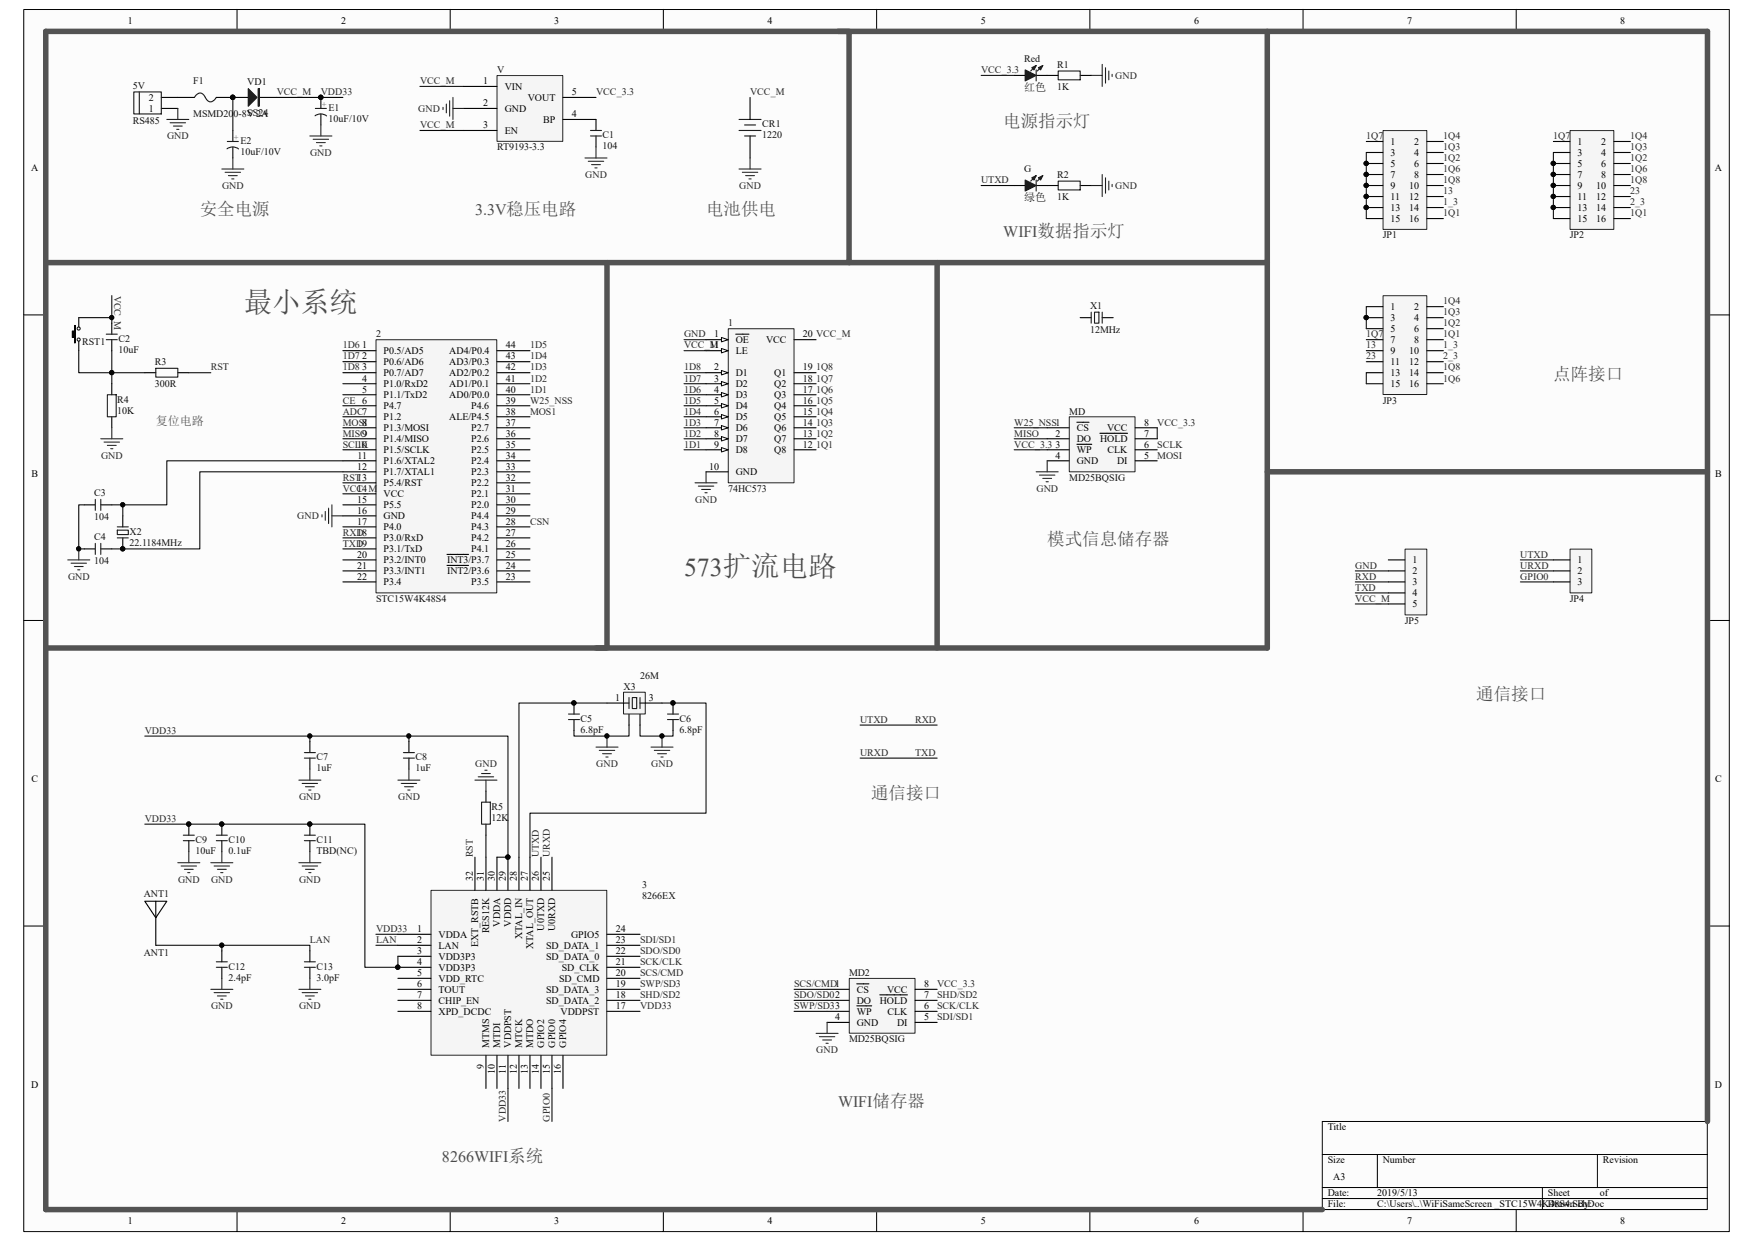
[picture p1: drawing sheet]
<svg xmlns="http://www.w3.org/2000/svg" width="297mm" height="210mm" viewBox="0 0 297 210" stroke-linecap="round" stroke-linejoin="round" font-family="sans-serif">
<defs><g id="words">
<text font-size="4.8" fill="#4c4c4c" x="41.3" y="52.8">最小系统</text>
<text font-size="4.4" fill="#4c4c4c" x="115.8" y="97.5">573扩流电路</text>
<g font-size="3" fill="#4c4c4c">
<text x="169.9" y="21.5">电源指示灯</text>
<text x="33.8" y="36.4">安全电源</text>
<text x="119.5" y="36.4">电池供电</text>
<text x="263" y="64.3">点阵接口</text>
<text x="177.3" y="92.3">模式信息储存器</text>
<text x="250" y="118.4">通信接口</text>
<text x="147.5" y="135.2">通信接口</text>
</g>
<g font-size="2.7" fill="#4c4c4c">
<text x="80.4" y="36.4">3.3V稳压电路</text>
<text x="169.9" y="40.1">WIFI数据指示灯</text>
<text x="141.9" y="187.3">WIFI储存器</text>
<text x="74.8" y="196.6">8266WIFI系统</text>
</g>
<text font-size="2" fill="#4c4c4c" x="26.4" y="72">复位电路</text>
<g font-size="1.9" fill="#0e0e0e">
<text x="173.4" y="15.4">红色</text>
<text x="173.4" y="34">绿色</text>
</g>
<g font-size="1.7">
<text x="21.6" y="4">1</text>
<text x="57.7" y="4">2</text>
<text x="93.9" y="4">3</text>
<text x="130" y="4">4</text>
<text x="166.1" y="4">5</text>
<text x="202.2" y="4">6</text>
<text x="238.2" y="4">7</text>
<text x="274.4" y="4">8</text>
<text x="25.2" y="17.1">2</text>
<text x="81.8" y="14.3">1</text>
<text x="81.8" y="18">2</text>
<text x="85.5" y="15.2">VIN</text>
<text x="89.4" y="17.1">VOUT</text>
<text x="96.8" y="16.1">5</text>
<text x="25.2" y="18.9">1</text>
<text x="81.8" y="21.7">3</text>
<text x="85.5" y="18.9">GND</text>
<text x="85.5" y="22.6">EN</text>
<text x="91.9" y="20.8">BP</text>
<text x="96.8" y="19.9">4</text>
<text x="5.3" y="29">A</text>
<text x="235.5" y="24.5">1</text>
<text x="235.5" y="26.4">3</text>
<text x="235.5" y="28.2">5</text>
<text x="239.4" y="24.5">2</text>
<text x="239.4" y="26.4">4</text>
<text x="239.4" y="28.2">6</text>
<text x="267.1" y="24.5">1</text>
<text x="267.1" y="26.4">3</text>
<text x="267.1" y="28.2">5</text>
<text x="271.1" y="24.5">2</text>
<text x="271.1" y="26.4">4</text>
<text x="271.1" y="28.2">6</text>
<text x="290.4" y="29">A</text>
<text x="235.5" y="30.1">7</text>
<text x="235.5" y="32">9</text>
<text x="235.5" y="33.8">11</text>
<text x="235.5" y="35.7">13</text>
<text x="238.6" y="32">10</text>
<text x="238.6" y="33.8">12</text>
<text x="238.6" y="35.7">14</text>
<text x="239.4" y="30.1">8</text>
<text x="267.1" y="30.1">7</text>
<text x="267.1" y="32">9</text>
<text x="267.1" y="33.8">11</text>
<text x="267.1" y="35.7">13</text>
<text x="270.3" y="32">10</text>
<text x="270.3" y="33.8">12</text>
<text x="270.3" y="35.7">14</text>
<text x="271.1" y="30.1">8</text>
<text x="235.5" y="37.5">15</text>
<text x="238.6" y="37.5">16</text>
<text x="267.1" y="37.5">15</text>
<text x="270.3" y="37.5">16</text>
<text x="235.5" y="52.5">1</text>
<text x="239.4" y="52.5">2</text>
<text x="61.3" y="59">1</text>
<text x="64.9" y="59.9">P0.5/AD5</text>
<text x="76.1" y="59.9">AD4/P0.4</text>
<text x="85.6" y="59">44</text>
<text x="120.2" y="59">11</text>
<text x="120.9" y="57.1">1</text>
<text x="124.6" y="58">OE</text>
<text x="124.6" y="59.9">LE</text>
<text x="129.7" y="58">VCC</text>
<text x="135.9" y="57.1">20 VCC_M</text>
<text x="235.5" y="54.3">3</text>
<text x="235.5" y="56.2">5</text>
<text x="235.5" y="58">7</text>
<text x="235.5" y="59.9">9</text>
<text x="238.6" y="59.9">10</text>
<text x="239.4" y="54.3">4</text>
<text x="239.4" y="56.2">6</text>
<text x="239.4" y="58">8</text>
<text x="61.3" y="60.8">2</text>
<text x="61.3" y="62.7">3</text>
<text x="61.3" y="64.6">4</text>
<text x="64.9" y="61.8">P0.6/AD6</text>
<text x="64.9" y="63.6">P0.7/AD7</text>
<text x="64.9" y="65.5">P1.0/RxD2</text>
<text x="76.1" y="65.5">AD1/P0.1</text>
<text x="76.1" y="63.6">AD2/P0.2</text>
<text x="76.1" y="61.8">AD3/P0.3</text>
<text x="85.6" y="64.6">41</text>
<text x="85.6" y="62.7">42</text>
<text x="85.6" y="60.8">43</text>
<text x="120.9" y="62.7">2</text>
<text x="120.9" y="64.6">3</text>
<text x="124.6" y="63.6">D1</text>
<text x="124.6" y="65.5">D2</text>
<text x="131.1" y="65.5">Q2</text>
<text x="131.1" y="63.6">Q1</text>
<text x="135.9" y="64.6">18</text>
<text x="135.9" y="62.7">19</text>
<text x="235.5" y="61.8">11</text>
<text x="235.5" y="63.6">13</text>
<text x="235.5" y="65.5">15</text>
<text x="238.6" y="61.8">12</text>
<text x="238.6" y="63.6">14</text>
<text x="238.6" y="65.5">16</text>
<text x="61.3" y="66.4">5</text>
<text x="64.9" y="67.4">P1.1/TxD2</text>
<text x="64.9" y="71.1">P1.2</text>
<text x="64.9" y="69.2">P4.7</text>
<text x="76.1" y="67.4">AD0/P0.0</text>
<text x="76.1" y="71.1">ALE/P4.5</text>
<text x="79.8" y="69.2">P4.6</text>
<text x="85.6" y="66.4">40</text>
<text x="85.6" y="70.1">38</text>
<text x="85.6" y="68.3">39</text>
<text x="120.9" y="66.4">4</text>
<text x="120.9" y="68.3">5</text>
<text x="120.9" y="70.1">6</text>
<text x="124.6" y="67.4">D3</text>
<text x="124.6" y="69.2">D4</text>
<text x="124.6" y="71.1">D5</text>
<text x="131.1" y="71.1">Q5</text>
<text x="131.1" y="69.2">Q4</text>
<text x="131.1" y="67.4">Q3</text>
<text x="135.9" y="70.1">15</text>
<text x="135.9" y="68.3">16</text>
<text x="135.9" y="66.4">17</text>
<text x="60.5" y="75.7">10</text>
<text x="60.5" y="77.6">11</text>
<text x="61.3" y="72">8</text>
<text x="61.3" y="73.9">9</text>
<text x="64.9" y="72.9">P1.3/MOSI</text>
<text x="64.9" y="74.8">P1.4/MISO</text>
<text x="64.9" y="76.7">P1.5/SCLK</text>
<text x="79.8" y="72.9">P2.7</text>
<text x="79.8" y="74.8">P2.6</text>
<text x="79.8" y="76.7">P2.5</text>
<text x="85.6" y="72">37</text>
<text x="85.6" y="73.9">36</text>
<text x="85.6" y="75.7">35</text>
<text x="85.6" y="77.6">34</text>
<text x="120.9" y="72">7</text>
<text x="120.9" y="73.9">8</text>
<text x="120.9" y="75.7">9</text>
<text x="124.6" y="72.9">D6</text>
<text x="124.6" y="74.8">D7</text>
<text x="124.6" y="76.7">D8</text>
<text x="131.1" y="76.7">Q8</text>
<text x="131.1" y="74.8">Q7</text>
<text x="131.1" y="72.9">Q6</text>
<text x="135.9" y="75.7">12</text>
<text x="135.9" y="73.9">13</text>
<text x="135.9" y="72">14</text>
<text x="178.7" y="73.9">2</text>
<text x="178.7" y="75.7">3</text>
<text x="178.7" y="77.6">4</text>
<text x="182.3" y="72.9">CS</text>
<text x="182.3" y="74.8">DO</text>
<text x="182.3" y="76.7">WP</text>
<text x="186.3" y="74.8">HOLD</text>
<text x="187.4" y="72.9">VCC</text>
<text x="187.5" y="76.7">CLK</text>
<text x="193.7" y="77.6">5</text>
<text x="193.7" y="75.7">6</text>
<text x="193.7" y="73.9">7</text>
<text x="193.7" y="72">8</text>
<text x="5.3" y="80.6">B</text>
<text x="60.5" y="79.5">12</text>
<text x="60.5" y="83.2">14</text>
<text x="64.9" y="78.5">P1.6/XTAL2</text>
<text x="64.9" y="80.4">P1.7/XTAL1</text>
<text x="64.9" y="82.3">P5.4/RST</text>
<text x="79.8" y="78.5">P2.4</text>
<text x="79.8" y="80.4">P2.3</text>
<text x="79.8" y="82.3">P2.2</text>
<text x="85.6" y="79.5">33</text>
<text x="85.6" y="81.3">32</text>
<text x="85.6" y="83.2">31</text>
<text x="120.1" y="79.5">10</text>
<text x="124.6" y="80.4">GND</text>
<text x="182.3" y="78.5">GND</text>
<text x="189.1" y="78.5">DI</text>
<text x="290.4" y="80.6">B</text>
<text x="60.5" y="85">15</text>
<text x="60.5" y="86.9">16</text>
<text x="60.5" y="88.8">17</text>
<text x="64.9" y="84.1">VCC</text>
<text x="64.9" y="86">P5.5</text>
<text x="64.9" y="87.8">GND</text>
<text x="64.9" y="89.7">P4.0</text>
<text x="79.8" y="84.1">P2.1</text>
<text x="79.8" y="86">P2.0</text>
<text x="79.8" y="87.8">P4.4</text>
<text x="79.8" y="89.7">P4.3</text>
<text x="85.6" y="85">30</text>
<text x="85.6" y="86.9">29</text>
<text x="85.6" y="88.8">28</text>
<text x="60.5" y="90.6">18</text>
<text x="60.5" y="92.5">19</text>
<text x="60.5" y="94.4">20</text>
<text x="64.9" y="91.6">P3.0/RxD</text>
<text x="64.9" y="93.5">P3.1/TxD</text>
<text x="64.9" y="95.3">P3.2/INT0</text>
<text x="75.7" y="95.3">INT3/P3.7</text>
<text x="79.8" y="91.6">P4.2</text>
<text x="79.8" y="93.5">P4.1</text>
<text x="85.6" y="90.6">27</text>
<text x="85.6" y="92.5">26</text>
<text x="85.6" y="94.4">25</text>
<text x="239.2" y="95.3">1</text>
<text x="267.1" y="95.3">1</text>
<text x="60.5" y="96.3">21</text>
<text x="60.5" y="98.1">22</text>
<text x="64.9" y="97.2">P3.3/INT1</text>
<text x="64.9" y="99.1">P3.4</text>
<text x="75.7" y="97.2">INT2/P3.6</text>
<text x="79.8" y="99.1">P3.5</text>
<text x="85.6" y="98.1">23</text>
<text x="85.6" y="96.3">24</text>
<text x="239.2" y="97.2">2</text>
<text x="239.2" y="99.1">3</text>
<text x="239.2" y="100.9">4</text>
<text x="267.1" y="97.2">2</text>
<text x="267.1" y="99.1">3</text>
<text x="239.2" y="102.8">5</text>
<text x="104.2" y="118.6">1</text>
<text x="109.9" y="118.6">3</text>
<text x="5.3" y="132.3">C</text>
<text x="290.4" y="132.3">C</text>
<text x="80.1" y="149.1" transform="rotate(-90 80.1 149.1)">32</text>
<text x="81.9" y="149.1" transform="rotate(-90 81.9 149.1)">31</text>
<text x="83.8" y="149.1" transform="rotate(-90 83.8 149.1)">30</text>
<text x="85.6" y="149.1" transform="rotate(-90 85.6 149.1)">29</text>
<text x="87.5" y="149.1" transform="rotate(-90 87.5 149.1)">28</text>
<text x="89.4" y="149.1" transform="rotate(-90 89.4 149.1)">27</text>
<text x="91.2" y="149.1" transform="rotate(-90 91.2 149.1)">26</text>
<text x="93.1" y="149.1" transform="rotate(-90 93.1 149.1)">25</text>
<text x="70.7" y="157.7">1</text>
<text x="70.7" y="161.5">3</text>
<text x="70.7" y="159.6">2</text>
<text x="74.3" y="158.7">VDDA</text>
<text x="74.3" y="160.5">LAN</text>
<text x="81" y="160.3" transform="rotate(-90 81 160.3)">EXT_RSTB</text>
<text x="82.8" y="157.9" transform="rotate(-90 82.8 157.9)">RES12K</text>
<text x="84.7" y="156.8" transform="rotate(-90 84.7 156.8)">VDDA</text>
<text x="86.6" y="156.8" transform="rotate(-90 86.6 156.8)">VDDD</text>
<text x="88.4" y="158.9" transform="rotate(-90 88.4 158.9)">XTAL_IN</text>
<text x="90.3" y="160.6" transform="rotate(-90 90.3 160.6)">XTAL_OUT</text>
<text x="92.2" y="157.5" transform="rotate(-90 92.2 157.5)">U0TXD</text>
<text x="92.5" y="160.5">SD_DATA_1</text>
<text x="94" y="157.6" transform="rotate(-90 94 157.6)">U0RXD</text>
<text x="96.7" y="158.7">GPIO5</text>
<text x="104.3" y="161.5">22</text>
<text x="104.3" y="159.6">23</text>
<text x="104.3" y="157.7">24</text>
<text x="70.7" y="163.3">4</text>
<text x="70.7" y="165.2">5</text>
<text x="70.7" y="167">6</text>
<text x="74.3" y="162.4">VDD3P3</text>
<text x="74.3" y="164.3">VDD3P3</text>
<text x="74.3" y="166.1">VDD_RTC</text>
<text x="74.3" y="168">TOUT</text>
<text x="92.5" y="168">SD_DATA_3</text>
<text x="92.5" y="162.4">SD_DATA_0</text>
<text x="94.7" y="166.1">SD_CMD</text>
<text x="95.1" y="164.3">SD_CLK</text>
<text x="104.3" y="167">19</text>
<text x="104.3" y="165.2">20</text>
<text x="104.3" y="163.3">21</text>
<text x="145.1" y="168">CS</text>
<text x="150.2" y="168">VCC</text>
<text x="156.5" y="167">8</text>
<text x="70.7" y="168.9">7</text>
<text x="70.7" y="170.8">8</text>
<text x="74.3" y="169.8">CHIP_EN</text>
<text x="74.3" y="171.7">XPD_DCDC</text>
<text x="92.5" y="169.8">SD_DATA_2</text>
<text x="94.9" y="171.7">VDDPST</text>
<text x="104.3" y="170.8">17</text>
<text x="104.3" y="168.9">18</text>
<text x="141.4" y="172.6">4</text>
<text x="145.1" y="169.8">DO</text>
<text x="145.1" y="171.7">WP</text>
<text x="145.1" y="173.6">GND</text>
<text x="149" y="169.8">HOLD</text>
<text x="150.3" y="171.7">CLK</text>
<text x="151.9" y="173.6">DI</text>
<text x="156.5" y="172.6">5</text>
<text x="156.5" y="170.8">6</text>
<text x="156.5" y="168.9">7</text>
<text x="82.8" y="177.3" transform="rotate(-90 82.8 177.3)">MTMS</text>
<text x="84.7" y="177.3" transform="rotate(-90 84.7 177.3)">MTDI</text>
<text x="86.6" y="177.3" transform="rotate(-90 86.6 177.3)">VDDPST</text>
<text x="88.4" y="177.3" transform="rotate(-90 88.4 177.3)">MTCK</text>
<text x="90.3" y="177.3" transform="rotate(-90 90.3 177.3)">MTDO</text>
<text x="92.2" y="177.3" transform="rotate(-90 92.2 177.3)">GPIO2</text>
<text x="94" y="177.3" transform="rotate(-90 94 177.3)">GPIO0</text>
<text x="95.9" y="177.3" transform="rotate(-90 95.9 177.3)">GPIO4</text>
<text x="5.3" y="184.1">D</text>
<text x="81.9" y="180.9" transform="rotate(-90 81.9 180.9)">9</text>
<text x="83.8" y="181.8" transform="rotate(-90 83.8 181.8)">10</text>
<text x="85.6" y="181.7" transform="rotate(-90 85.6 181.7)">11</text>
<text x="87.5" y="181.8" transform="rotate(-90 87.5 181.8)">12</text>
<text x="89.4" y="181.8" transform="rotate(-90 89.4 181.8)">13</text>
<text x="91.2" y="181.8" transform="rotate(-90 91.2 181.8)">14</text>
<text x="93.1" y="181.8" transform="rotate(-90 93.1 181.8)">15</text>
<text x="95" y="181.8" transform="rotate(-90 95 181.8)">16</text>
<text x="290.4" y="184.1">D</text>
<text x="224.8" y="191.3">Title</text>
<text x="224.8" y="196.8">Size</text>
<text x="234.1" y="196.8">Number</text>
<text x="271.4" y="196.8">Revision</text>
<text x="224.8" y="202.4">Date:</text>
<text x="225.8" y="199.6">A3</text>
<text x="233.2" y="202.4">2019/5/13</text>
<text x="262.1" y="202.4">Sheet</text>
<text x="270.9" y="202.4">of</text>
<text x="21.6" y="207.1">1</text>
<text x="57.7" y="207.1">2</text>
<text x="93.9" y="207.1">3</text>
<text x="130" y="207.1">4</text>
<text x="166.1" y="207.1">5</text>
<text x="202.2" y="207.1">6</text>
<text x="224.8" y="204.3">File:</text>
<text x="233.2" y="204.3">C:\Users\..\WiFiSameScreen _STC15W4K48S4.SchDoc</text>
<text x="238.2" y="207.1">7</text>
<text x="262.1" y="204.3">Drawn By:</text>
<text x="274.4" y="207.1">8</text>
</g>
<g font-size="1.7" fill="#0e0e0e">
<text x="173.4" y="10.5">Red</text>
<text x="179" y="11.5">R1</text>
<text x="22.5" y="15">5V</text>
<text x="32.7" y="14.3">F1</text>
<text x="41.9" y="14.4">VD1</text>
<text x="84.2" y="12.4">V</text>
<text x="179" y="15.2">1K</text>
<text x="22.5" y="21">RS485</text>
<text x="32.7" y="19.9">MSMD200-8V 2A</text>
<text x="41.9" y="19.7">SS24</text>
<text x="55.6" y="18.8">E1</text>
<text x="55.6" y="20.6">10uF/10V</text>
<text x="102" y="23.4">C1</text>
<text x="129.1" y="21.5">CR1</text>
<text x="129.1" y="23.4">1220</text>
<text x="40.7" y="24.3">E2</text>
<text x="40.7" y="26.2">10uF/10V</text>
<text x="84.2" y="25.4">RT9193-3.3</text>
<text x="102" y="25.3">104</text>
<text x="173.4" y="29.2">G</text>
<text x="179" y="30.1">R2</text>
<text x="179" y="33.8">1K</text>
<text x="234.1" y="40.3">JP1</text>
<text x="265.8" y="40.3">JP2</text>
<text x="184.6" y="52.3">X1</text>
<text x="13.9" y="58.4">RST1</text>
<text x="20.1" y="57.9">C2</text>
<text x="20.1" y="59.7">10uF</text>
<text x="63.7" y="57.1">2</text>
<text x="123.3" y="55.2">1</text>
<text x="184.6" y="56.4">12MHz</text>
<text x="26.2" y="61.8">R3</text>
<text x="26.2" y="65.5">300R</text>
<text x="19.9" y="68.1">R4</text>
<text x="19.9" y="70">10K</text>
<text x="181.1" y="70.1">MD</text>
<text x="234.1" y="68.3">JP3</text>
<text x="16" y="83.9">C3</text>
<text x="123.3" y="83.2">74HC573</text>
<text x="181.1" y="81.3">MD25BQSIG</text>
<text x="16" y="88.1">104</text>
<text x="16" y="91.4">C4</text>
<text x="16" y="95.5">104</text>
<text x="21.9" y="90.5">X2</text>
<text x="21.9" y="92.3">22.1184MHz</text>
<text x="63.7" y="101.9">STC15W4K48S4</text>
<text x="265.8" y="101.9">JP4</text>
<text x="237.9" y="105.6">JP5</text>
<text x="105.6" y="116.8">X3</text>
<text x="108.4" y="114.9">26M</text>
<text x="98.3" y="122.1">C5</text>
<text x="98.3" y="124">6.8pF</text>
<text x="115.1" y="122.1">C6</text>
<text x="115.1" y="124">6.8pF</text>
<text x="53.6" y="128.7">C7</text>
<text x="53.6" y="130.5">1uF</text>
<text x="70.4" y="128.7">C8</text>
<text x="70.4" y="130.5">1uF</text>
<text x="83.2" y="137">R5</text>
<text x="33.1" y="142.6">C9</text>
<text x="38.7" y="142.6">C10</text>
<text x="53.6" y="142.6">C11</text>
<text x="83.2" y="138.9">12K</text>
<text x="33.1" y="144.5">10uF</text>
<text x="38.7" y="144.5">0.1uF</text>
<text x="53.6" y="144.5">TBD(NC)</text>
<text x="24.3" y="151.8">ANT1</text>
<text x="108.8" y="150.3">3</text>
<text x="108.8" y="152.1">8266EX</text>
<text x="24.3" y="161.8">ANT1</text>
<text x="38.7" y="164.1">C12</text>
<text x="38.7" y="165.9">2.4pF</text>
<text x="53.6" y="164.1">C13</text>
<text x="53.6" y="165.9">3.0pF</text>
<text x="143.8" y="165.2">MD2</text>
<text x="143.8" y="176.4">MD25BQSIG</text>
</g>
<g font-size="1.7" fill="#262626">
<text x="46.9" y="16.1">VCC_M</text>
<text x="54.3" y="16.1">VDD33</text>
<text x="71.1" y="14.3">VCC_M</text>
<text x="100.9" y="16.1">VCC_3.3</text>
<text x="127" y="16.1">VCC_M</text>
<text x="166.1" y="12.4">VCC_3.3</text>
<text x="188.8" y="13.3">GND</text>
<text x="28.3" y="23.6">GND</text>
<text x="70.8" y="18.9">GND</text>
<text x="71.1" y="21.7">VCC_M</text>
<text x="231.3" y="23.6">1Q7</text>
<text x="244.4" y="23.6">1Q4</text>
<text x="263" y="23.6">1Q7</text>
<text x="276.1" y="23.6">1Q4</text>
<text x="52.5" y="26.4">GND</text>
<text x="244.4" y="25.4">1Q3</text>
<text x="244.4" y="27.3">1Q2</text>
<text x="244.4" y="29.2">1Q6</text>
<text x="276.1" y="27.3">1Q2</text>
<text x="276.1" y="29.2">1Q6</text>
<text x="276.1" y="25.4">1Q3</text>
<text x="37.6" y="32">GND</text>
<text x="99.1" y="30.1">GND</text>
<text x="125.2" y="32">GND</text>
<text x="166.1" y="31">UTXD</text>
<text x="188.8" y="32">GND</text>
<text x="244.4" y="31">1Q8</text>
<text x="244.4" y="32.9">13</text>
<text x="244.4" y="34.8">1_3</text>
<text x="276.1" y="31">1Q8</text>
<text x="276.1" y="32.9">23</text>
<text x="276.1" y="34.8">2_3</text>
<text x="244.4" y="36.6">1Q1</text>
<text x="276.1" y="36.6">1Q1</text>
<text x="19.3" y="50" transform="rotate(90 19.3 50)">VCC_M</text>
<text x="244.4" y="51.5">1Q4</text>
<text x="244.4" y="53.4">1Q3</text>
<text x="58" y="59">1D6</text>
<text x="89.7" y="59">1D5</text>
<text x="115.8" y="57.1">GND</text>
<text x="115.8" y="59">VCC_M</text>
<text x="231.3" y="57.1">1Q7</text>
<text x="231.3" y="59">13</text>
<text x="244.4" y="55.2">1Q2</text>
<text x="244.4" y="59">1_3</text>
<text x="244.4" y="57.1">1Q1</text>
<text x="35.7" y="62.7">RST</text>
<text x="58" y="62.7">1D8</text>
<text x="58" y="60.8">1D7</text>
<text x="89.7" y="60.8">1D4</text>
<text x="89.7" y="62.7">1D3</text>
<text x="89.7" y="64.6">1D2</text>
<text x="115.8" y="62.7">1D8</text>
<text x="115.8" y="64.6">1D7</text>
<text x="138.2" y="62.7">1Q8</text>
<text x="138.2" y="64.6">1Q7</text>
<text x="231.3" y="60.8">23</text>
<text x="244.4" y="64.6">1Q6</text>
<text x="244.4" y="62.7">1Q8</text>
<text x="244.4" y="60.8">2_3</text>
<text x="58" y="70.1">ADC7</text>
<text x="58" y="68.3">CE 6</text>
<text x="89.7" y="66.4">1D1</text>
<text x="89.7" y="70.1">MOS1</text>
<text x="89.7" y="68.3">W25_NSS</text>
<text x="115.8" y="66.4">1D6</text>
<text x="115.8" y="68.3">1D5</text>
<text x="115.8" y="70.1">1D4</text>
<text x="138.2" y="66.4">1Q6</text>
<text x="138.2" y="68.3">1Q5</text>
<text x="138.2" y="70.1">1Q4</text>
<text x="17.1" y="77.6">GND</text>
<text x="58" y="75.7">SCLK</text>
<text x="58" y="73.9">MISO</text>
<text x="58" y="72">MOSI</text>
<text x="115.8" y="72">1D3</text>
<text x="115.8" y="73.9">1D2</text>
<text x="115.8" y="75.7">1D1</text>
<text x="138.2" y="72">1Q3</text>
<text x="138.2" y="73.9">1Q2</text>
<text x="138.2" y="75.7">1Q1</text>
<text x="171.7" y="72">W25_NSS1</text>
<text x="171.7" y="73.9">MISO</text>
<text x="171.7" y="75.7">VCC_3.3</text>
<text x="196" y="75.7">SCLK</text>
<text x="196" y="77.6">MOSI</text>
<text x="196" y="72">VCC_3.3</text>
<text x="58" y="83.2">VCC_M</text>
<text x="58" y="81.3">RST13</text>
<text x="175.5" y="83.2">GND</text>
<text x="50.3" y="87.8">GND</text>
<text x="89.7" y="88.8">CSN</text>
<text x="117.7" y="85">GND</text>
<text x="58" y="92.5">TXD</text>
<text x="58" y="90.6">RXD</text>
<text x="257.4" y="94.4">UTXD</text>
<text x="11.5" y="98.1">GND</text>
<text x="229.5" y="101.9">VCC_M</text>
<text x="229.5" y="96.3">GND</text>
<text x="229.5" y="98.1">RXD</text>
<text x="229.5" y="100">TXD</text>
<text x="257.4" y="98.1">GPIO0</text>
<text x="257.4" y="96.3">URXD</text>
<text x="24.5" y="124.2">VDD33</text>
<text x="145.6" y="122.3">UTXD</text>
<text x="154.9" y="122.3">RXD</text>
<text x="80.5" y="129.8">GND</text>
<text x="101" y="129.8">GND</text>
<text x="110.3" y="129.8">GND</text>
<text x="145.6" y="127.9">URXD</text>
<text x="154.9" y="127.9">TXD</text>
<text x="50.6" y="135.4">GND</text>
<text x="67.4" y="135.4">GND</text>
<text x="24.5" y="139.1">VDD33</text>
<text x="30.1" y="149.4">GND</text>
<text x="35.7" y="149.4">GND</text>
<text x="50.6" y="149.4">GND</text>
<text x="80.1" y="145.1" transform="rotate(-90 80.1 145.1)">RST</text>
<text x="91.2" y="145.1" transform="rotate(-90 91.2 145.1)">UTXD</text>
<text x="93.1" y="145.1" transform="rotate(-90 93.1 145.1)">URXD</text>
<text x="52.4" y="159.6">LAN</text>
<text x="63.7" y="157.7">VDD33</text>
<text x="63.7" y="159.6">LAN</text>
<text x="108.4" y="159.6">SDI/SD1</text>
<text x="108.4" y="161.5">SDO/SD0</text>
<text x="108.4" y="163.3">SCK/CLK</text>
<text x="108.4" y="165.2">SCS/CMD</text>
<text x="108.4" y="167">SWP/SD3</text>
<text x="134.4" y="167">SCS/CMD1</text>
<text x="158.7" y="167">VCC_3.3</text>
<text x="35.7" y="170.8">GND</text>
<text x="50.6" y="170.8">GND</text>
<text x="108.4" y="170.8">VDD33</text>
<text x="108.4" y="168.9">SHD/SD2</text>
<text x="134.4" y="168.9">SDO/SD02</text>
<text x="134.4" y="170.8">SWP/SD33</text>
<text x="158.7" y="170.8">SCK/CLK</text>
<text x="158.7" y="172.6">SDI/SD1</text>
<text x="158.7" y="168.9">SHD/SD2</text>
<text x="138.2" y="178.2">GND</text>
<text x="85.6" y="189.8" transform="rotate(-90 85.6 189.8)">VDD33</text>
<text x="93.1" y="189.8" transform="rotate(-90 93.1 189.8)">GPIO0</text>
</g>
<g font-size="1.4" fill="#4c4c4c">
<text x="54.4" y="17.2" transform="rotate(90 54.4 17.2)">+</text>
<text x="39.5" y="22.8" transform="rotate(90 39.5 22.8)">+</text>
</g>
</g></defs>
<path d="M4.1 1.7h288.7v206.7h-288.7z" fill="#fcfcfc"/>
<path d="M4 1.6h288.8v206.8h-288.8z" fill="none" stroke="#000" stroke-width=".17"/>
<path d="M7.8 5.4h281.3v199.3h-281.3z" fill="#fcfcfc"/>
<g fill="none" stroke="#000" stroke-width=".17">
<path d="M7.8 5.3h281.3v199.4h-281.3zM40.1 1.6v3.7M76.2 1.6v3.7M112.3 1.6v3.7M148.4 1.6v3.7M184.5 1.6v3.7M220.6 1.6v3.7M256.7 1.6v3.7M4 53.3h3.7M289.1 53.3h3.7M4 105h3.7M289.1 105h3.7"/>
<path d="M4 156.7h3.7M289.1 156.7h3.7M223.9 195.4h65.2M233.2 195.4v5.6M270.5 195.4v5.6M289.1 189.8h-65.2v14.9M40.1 204.7v3.7M76.2 204.7v3.7M112.3 204.7v3.7M148.4 204.7v3.7M184.5 204.7v3.7M220.6 204.7v3.7"/>
<path d="M223.9 201h65.2M223.9 202.8h65.2M256.7 204.7v3.7M261.2 201v3.7"/>
</g>
<path d="M141.9 5.3h1.9v39.1h-136.1M214.6 5.3v39.1h-70.8M289.1 5.3h-281.4v199.4" fill="none" stroke="#535353" stroke-width=".93"/>
<path d="M27.3 18.4h2.8M27.3 16.5h2.8M171.7 12.8h1.9M175.5 12.8h1.8" fill="none" stroke="#000" stroke-width=".19"/>
<path d="M22.7 15.6h4.6v3.7h-4.6zM23.6 15.6v3.7" fill="none" stroke="#1c1c1c" stroke-width=".19"/>
<path d="M173.6 11.8l1.9 1-1.9 .9z" fill="#1c1c1c"/>
<path d="M173.6 11.8l1.9 1-1.9 .9zM175.5 11.1l-1 .9M176.6 11.1l-1 .9" fill="none" stroke="#1c1c1c" stroke-width=".19"/>
<path d="M174.7 11.5l.8-.4-.4 .7z" fill="#1c1c1c"/>
<path d="M174.7 11.5l.8-.4-.4 .7z" fill="none" stroke="#1c1c1c" stroke-width=".19"/>
<path d="M175.8 11.5l.8-.4-.4 .7z" fill="#1c1c1c"/>
<path d="M175.5 11.8v1.9M175.8 11.5l.8-.4-.4 .7z" fill="none" stroke="#1c1c1c" stroke-width=".19"/>
<path d="M171.7 31.4h1.9M175.5 31.4h1.8" fill="none" stroke="#000" stroke-width=".19"/>
<path d="M173.6 30.5l1.9 .9-1.9 .9z" fill="#1c1c1c"/>
<path d="M173.6 30.5l1.9 .9-1.9 .9zM175.5 29.7l-1 .9M176.6 29.7l-1 .9" fill="none" stroke="#1c1c1c" stroke-width=".19"/>
<path d="M174.7 30.1l.8-.4-.4 .8z" fill="#1c1c1c"/>
<path d="M174.7 30.1l.8-.4-.4 .8z" fill="none" stroke="#1c1c1c" stroke-width=".19"/>
<path d="M175.8 30.1l.8-.4-.4 .8z" fill="#1c1c1c"/>
<path d="M179.2 12h3.7v1.5h-3.7zM175.5 30.5v1.8M175.8 30.1l.8-.4-.4 .8zM179.2 30.6h3.7v1.5h-3.7zM18 57.5h1.9M18 56.5h1.9M18.2 66.8h1.5v3.7h-1.5zM26.4 62.3h3.7v1.5h-3.7z" fill="none" stroke="#1c1c1c" stroke-width=".19"/>
<path d="M177.3 12.8h1.9M182.9 12.8h1.9M177.3 31.4h1.9M182.9 31.4h1.9M13.3 53.8v1.8M13.3 57.5v1.8M18.9 54.7v1.8M18.9 57.5v1.8M18.9 64.9v1.9M18.9 70.5v1.9M24.5 63.1h1.9M30.1 63.1h1.9" fill="none" stroke="#000" stroke-width=".19"/>
<g fill="none" stroke="#262626" stroke-width=".19">
<path d="M184.8 12.8h1.8M186.6 10.9v3.7M187.2 11.5v2.6M187.8 12v1.5M188.3 12.6v.3M184.8 31.4h1.8M186.6 29.5v3.8M187.2 30.1v2.6M187.8 30.6v1.5M188.3 31.2v.4M17.1 74.2h3.7M17.6 74.8h2.6"/>
<path d="M18.2 75.4h1.5M18.7 75.9h.4M18.9 72.4v1.8"/>
</g>
<g fill="#fefefe" stroke="#1c1c1c" stroke-width=".19">
<circle cx="13.3" cy="57.5" r=".26"/>
<circle cx="13.3" cy="55.6" r=".26"/>
</g>
<path d="M12.6 55.1h.1v2.9h-.1zM12.7 55.1v2.9" fill="none" stroke="#0e0e0e" stroke-width=".17"/>
<path d="M12.3 56h.3v1.1h-.3z" fill="#0e0e0e"/>
<path d="M12.2 56h.4v1.1h-.4z" fill="none" stroke="#0e0e0e" stroke-width=".17"/>
<path d="M63.7 57.5h20.4v42.8h-20.4z" fill="#f5f5f5"/>
<path d="M63.7 57.5h20.4v42.8h-20.4z" fill="none" stroke="#262626" stroke-width=".17"/>
<g fill="none" stroke="#000" stroke-width=".19">
<path d="M58.1 59.3h5.6M84.1 59.3h5.6M58.1 66.8h5.6M58.1 64.9h5.6M58.1 63.1h5.6M58.1 61.2h5.6M58.1 70.5h5.6M58.1 72.4h5.6M58.1 74.2h5.6M58.1 76.1h5.6M58.1 78h5.6M58.1 79.8h5.6"/>
<path d="M58.1 68.7h5.6M84.1 66.8h5.6M84.1 64.9h5.6M84.1 63.1h5.6M84.1 61.2h5.6M84.1 70.5h5.6M84.1 72.4h5.6M84.1 74.2h5.6M84.1 76.1h5.6M84.1 78h5.6M84.1 79.8h5.6M84.1 68.7h5.6"/>
<path d="M58.1 81.7h5.6M58.1 83.6h5.6M58.1 85.4h5.6M58.1 87.3h5.6M58.1 91h5.6M58.1 92.9h5.6M58.1 94.7h5.6M58.1 96.6h5.6M58.1 98.5h5.6M58.1 89.2h5.6M75.7 95.7h3.6M75.7 93.8h3.6"/>
<path d="M84.1 81.7h5.6M84.1 83.6h5.6M84.1 85.4h5.6M84.1 87.3h5.6M84.1 91h5.6M84.1 92.9h5.6M84.1 94.7h5.6M84.1 96.6h5.6M84.1 98.5h5.6M84.1 89.2h5.6"/>
</g>
<path d="M289.1 5.3v184.5M102.8 44.4v65.3h-95.1M214.6 44.4v65.3h-113.7M7.7 204.7h216.2" fill="none" stroke="#535353" stroke-width=".93"/>
<path d="M119.6 79.8v1.9M54.5 87.1v.4M55.1 86.5v1.5M55.6 86v2.6M56.2 85.4v3.8M56.2 87.3h1.9M117.7 81.7h3.7M118.2 82.3h2.7M118.8 82.8h1.5M119.4 83.4h.3" fill="none" stroke="#262626" stroke-width=".19"/>
<path d="M123.4 55.7h11.1v26h-11.1z" fill="#f5f5f5"/>
<path d="M123.3 55.6h11.2v26.1h-11.2z" fill="none" stroke="#262626" stroke-width=".17"/>
<path d="M119.6 57.5h3.7" fill="none" stroke="#000" stroke-width=".19"/>
<path d="M122.2 57.1l1.1 .4-1.1 .4z" fill="#fcfcfc"/>
<path d="M122.2 57.1l1.1 .4-1.1 .4z" fill="none" stroke="#000" stroke-width=".17"/>
<path d="M124.6 56.5h2.2M119.6 63.1h3.7" fill="none" stroke="#000" stroke-width=".19"/>
<path d="M122.2 62.7l1.1 .4-1.1 .3z" fill="#fcfcfc"/>
<path d="M122.2 62.7l1.1 .4-1.1 .3z" fill="none" stroke="#000" stroke-width=".17"/>
<path d="M119.6 64.9h3.7" fill="none" stroke="#000" stroke-width=".19"/>
<path d="M122.2 64.6l1.1 .3-1.1 .4z" fill="#fcfcfc"/>
<path d="M122.2 64.6l1.1 .3-1.1 .4z" fill="none" stroke="#000" stroke-width=".17"/>
<path d="M119.6 66.8h3.7" fill="none" stroke="#000" stroke-width=".19"/>
<path d="M122.2 66.4l1.1 .4-1.1 .4z" fill="#fcfcfc"/>
<path d="M122.2 66.4l1.1 .4-1.1 .4z" fill="none" stroke="#000" stroke-width=".17"/>
<path d="M119.6 68.7h3.7" fill="none" stroke="#000" stroke-width=".19"/>
<path d="M122.2 68.3l1.1 .4-1.1 .3z" fill="#fcfcfc"/>
<path d="M122.2 68.3l1.1 .4-1.1 .3z" fill="none" stroke="#000" stroke-width=".17"/>
<path d="M119.6 70.5h3.7" fill="none" stroke="#000" stroke-width=".19"/>
<path d="M122.2 70.2l1.1 .3-1.1 .4z" fill="#fcfcfc"/>
<path d="M122.2 70.2l1.1 .3-1.1 .4z" fill="none" stroke="#000" stroke-width=".17"/>
<path d="M119.6 72.4h3.7" fill="none" stroke="#000" stroke-width=".19"/>
<path d="M122.2 72l1.1 .4-1.1 .4z" fill="#fcfcfc"/>
<path d="M122.2 72l1.1 .4-1.1 .4z" fill="none" stroke="#000" stroke-width=".17"/>
<path d="M119.6 74.2h3.7" fill="none" stroke="#000" stroke-width=".19"/>
<path d="M122.2 73.9l1.1 .4-1.1 .3z" fill="#fcfcfc"/>
<path d="M122.2 73.9l1.1 .3-1.1 .4z" fill="none" stroke="#000" stroke-width=".17"/>
<path d="M119.6 76.1h3.7" fill="none" stroke="#000" stroke-width=".19"/>
<path d="M122.2 75.7l1.1 .4-1.1 .4z" fill="#fcfcfc"/>
<path d="M122.2 75.7l1.1 .4-1.1 .4z" fill="none" stroke="#000" stroke-width=".17"/>
<path d="M119.6 59.3h3.7M119.6 79.8h3.7" fill="none" stroke="#000" stroke-width=".19"/>
<path d="M122.2 59l1.1 .3-1.1 .4z" fill="#fcfcfc"/>
<path d="M122.2 59l1.1 .3-1.1 .4z" fill="none" stroke="#000" stroke-width=".17"/>
<path d="M134.5 57.5h3.7M134.5 76.1h3.7M134.5 74.2h3.7M134.5 72.4h3.7M134.5 70.5h3.7M134.5 68.7h3.7M134.5 66.8h3.7M134.5 64.9h3.7M134.5 63.1h3.7" fill="none" stroke="#000" stroke-width=".19"/>
<path d="M158.7 44.4v65.3" fill="none" stroke="#535353" stroke-width=".93"/>
<path d="M143.8 165.6h11.1v9.2h-11.1z" fill="#f5f5f5"/>
<path d="M143.8 165.6h11.1v9.2h-11.1z" fill="none" stroke="#262626" stroke-width=".17"/>
<path d="M140 167.4h3.8M140 169.3h3.8M140 171.1h3.8M140 173h3.8M145.1 166.5h2M145.1 170.2h2.5M149 168.3h4.7M155 167.4h3.7M155 169.3h3.7M155 171.1h3.7M155 173h3.7" fill="none" stroke="#000" stroke-width=".19"/>
<path d="M138.2 174.9h3.7M138.7 175.4h2.7M139.3 176h1.5M139.9 176.5h.3M140 173v1.9" fill="none" stroke="#262626" stroke-width=".19"/>
<path d="M73 150.7h29.7v27.9h-29.7z" fill="#f5f5f5"/>
<path d="M73 150.7h29.7v27.9h-29.7z" fill="none" stroke="#262626" stroke-width=".17"/>
<g fill="none" stroke="#000" stroke-width=".19">
<path d="M97.2 119v1.8M114 119v1.8M32 139.5v1.8M37.6 139.5v1.8M52.5 125.5v1.9M52.5 128.3v1.8M52.5 139.5v1.8M69.2 125.5v1.9M69.2 128.3v1.8M82.3 133.9v1.8M82.3 139.5v1.8M97.2 121.8v1.8"/>
<path d="M106.5 120.8v1.9M108.4 120.8v1.9M114 121.8v1.8M24.5 152.5h3.7l-1.8 2.8zM26.4 152.5v7.5M32 142.3v1.8M37.6 142.3v1.8M52.5 142.3v1.8M67.4 158.1h5.6M67.4 160h5.6M80.4 145.1v5.5M82.3 145.1v5.5"/>
<path d="M84.1 145.1v5.5M86 145.1v5.5M87.9 145.1v5.5M89.7 145.1v5.5M91.6 145.1v5.5M93.5 145.1v5.5M102.8 158.1h5.6M102.8 160h5.6M37.6 160.9v1.9M37.6 163.7v1.9M52.5 160.9v1.9M52.5 163.7v1.9"/>
<path d="M67.4 161.8h5.6M67.4 163.7h5.6M67.4 165.6h5.6M67.4 167.4h5.6M67.4 169.3h5.6M67.4 171.1h5.6M82.3 178.6v5.6M84.1 178.6v5.6M86 178.6v5.6M87.9 178.6v5.6M89.7 178.6v5.6M91.6 178.6v5.6"/>
<path d="M93.5 178.6v5.6M95.3 178.6v5.6M102.8 161.8h5.6M102.8 163.7h5.6M102.8 165.6h5.6M102.8 167.4h5.6M102.8 169.3h5.6M102.8 171.1h5.6"/>
</g>
<g fill="#0e0e0e" stroke="#0e0e0e" stroke-width=".17">
<circle cx="67.4" cy="163.7" r=".35"/>
<circle cx="86" cy="145" r=".35"/>
<circle cx="32" cy="139.4" r=".35"/>
<circle cx="37.5" cy="139.4" r=".35"/>
<circle cx="52.5" cy="139.4" r=".35"/>
<circle cx="97.2" cy="119" r=".35"/>
<circle cx="113.9" cy="119" r=".35"/>
</g>
<g fill="none" stroke="#1c1c1c" stroke-width=".19">
<path d="M51.5 128.3h1.9M51.5 127.4h1.9M68.3 128.3h1.9M68.3 127.4h1.9M81.5 135.7h1.5v3.8h-1.5zM96.3 121.8h1.8M96.3 120.8h1.8M113 121.8h1.9M113 120.8h1.9M31 142.3h1.9M31 141.3h1.9M36.6 142.3h1.9"/>
<path d="M36.6 141.3h1.9M51.5 142.3h1.9M51.5 141.3h1.9M36.6 163.7h1.9M36.6 162.8h1.9M51.5 163.7h1.9M51.5 162.8h1.9"/>
</g>
<g fill="none" stroke="#262626" stroke-width=".19">
<path d="M50.6 132h3.7M51.2 132.6h2.6M51.7 133.1h1.5M52.3 133.7h.4M52.5 130.1v1.9M67.4 132h3.7M67.9 132.6h2.6M68.5 133.1h1.5M69.1 133.7h.3M69.2 130.1v1.9M80.4 132h3.7M81 131.5h2.6"/>
<path d="M81.5 130.9h1.5M82.1 130.3h.4M82.3 132v1.9M30.1 146h3.7M30.7 146.5h2.6M31.2 147.1h1.5M31.8 147.7h.4M32 144.1v1.9M35.7 146h3.7M36.3 146.5h2.6M36.8 147.1h1.5M37.4 147.7h.3"/>
<path d="M37.6 144.1v1.9M50.6 146h3.7M51.2 146.5h2.6M51.7 147.1h1.5M52.3 147.7h.4M52.5 144.1v1.9M35.7 167.4h3.7M36.3 168h2.6M36.8 168.5h1.5M37.4 169.1h.3M37.6 165.6v1.8M50.6 167.4h3.7"/>
<path d="M51.2 168h2.6M51.7 168.5h1.5M52.3 169.1h.4M52.5 165.6v1.8"/>
</g>
<path d="M105.6 117.2h3.7v3.6h-3.7z" fill="#f5f5f5"/>
<path d="M105.6 117.1h3.7v3.7h-3.7z" fill="none" stroke="#262626" stroke-width=".17"/>
<path d="M102.8 119h3.7M108.4 119h3.7" fill="none" stroke="#000" stroke-width=".19"/>
<path d="M106.5 118v1.9M107.1 118h.7v1.9h-.7zM108.4 118v1.9" fill="none" stroke="#1c1c1c" stroke-width=".19"/>
<path d="M100.9 126.4h3.7M101.5 127h2.6M102 127.5h1.5M102.6 128.1h.4M102.8 124.6v1.8M110.2 126.4h3.8M110.8 127h2.6M111.4 127.5h1.4M111.9 128.1h.4M112.1 124.6v1.8" fill="none" stroke="#262626" stroke-width=".19"/>
<g fill="#0e0e0e" stroke="#0e0e0e" stroke-width=".17">
<circle cx="102.8" cy="124.5" r=".35"/>
<circle cx="112.1" cy="124.5" r=".35"/>
</g>
<path d="M181.1 70.6h11.1v9.2h-11.1z" fill="#f5f5f5"/>
<path d="M181.1 70.5h11.1v9.3h-11.1z" fill="none" stroke="#262626" stroke-width=".17"/>
<g fill="none" stroke="#000" stroke-width=".19">
<path d="M30.1 16.5h2.8M36.6 16.5h2.8M127 16.5v3.7M127 23v3.7M177.3 72.4h3.7M177.3 74.2h3.7M177.3 76.1h3.7M177.3 78h3.7M182.3 71.5h2.1M182.3 75.2h2.6M186.2 73.3h4.7M192.2 72.4h3.8"/>
<path d="M192.2 74.2h3.8M192.2 76.1h3.8M192.2 78h3.8M14.3 92.9h1.8M14.3 85.4h1.8M17.1 92.9h1.8M17.1 85.4h1.8M20.8 87.3v1.9M20.8 91v1.9"/>
</g>
<path d="M175.5 79.8h3.7M177.3 78v1.8M11.5 94.7h3.7M12 95.3h2.6M12.6 95.9h1.5M13.2 96.4h.3M13.3 92.9v1.8M176 80.4h2.6M176.6 81h1.5M177.1 81.5h.4" fill="none" stroke="#262626" stroke-width=".19"/>
<path d="M125.1 20.2h3.8M125.1 22.1h3.8M126.1 21.1h1.8M126.1 23h1.8" fill="none" stroke="#141414" stroke-width=".19"/>
<path d="M32.9 16.5a.93 .93 0 0 1 .7-.7 .93 .93 0 0 1 .9 .3l.3 .4a.96 .96 0 0 0 .9 .7 .96 .96 0 0 0 .9-.7M16.1 84.5v1.9M16.1 92v1.8M17.1 84.5v1.9M17.1 92v1.8M19.9 89.7h1.8v.8h-1.8zM19.9 91h1.8M19.9 89.2h1.8" fill="none" stroke="#1c1c1c" stroke-width=".19"/>
<g fill="#0e0e0e" stroke="#0e0e0e" stroke-width=".17">
<circle cx="39.4" cy="16.5" r=".35"/>
<circle cx="20.8" cy="92.9" r=".35"/>
<circle cx="13.3" cy="92.9" r=".35"/>
</g>
<path d="M84.2 12.8h11.1v11.1h-11.1z" fill="#f5f5f5"/>
<path d="M84.2 12.8h11.1v11.1h-11.1z" fill="none" stroke="#262626" stroke-width=".17"/>
<path d="M39.4 16.5h2.8M43.9 16.5h3M78.6 14.6h5.5M78.6 18.4h5.5M95.3 16.5h5.6M78.6 22.1h5.5M95.3 20.2h5.6" fill="none" stroke="#000" stroke-width=".19"/>
<path d="M30.1 18.4v1.8M28.2 20.2h3.8M28.8 20.8h2.6M29.4 21.3h1.5M29.9 21.9h.4" fill="none" stroke="#262626" stroke-width=".19"/>
<circle cx="39.4" cy="16.5" r=".35" fill="#0e0e0e" stroke="#0e0e0e" stroke-width=".17"/>
<path d="M42 15l1.5 1.5-1.5 1.5z" fill="#1c1c1c"/>
<path d="M42 15l1.5 1.5-1.5 1.5zM43.7 15h.2v3h-.2zM43.8 15v3M53.4 19.6a1.65 1.65 0 0 1 1.9 0M53.4 18.4h1.9M38.4 25.2a1.65 1.65 0 0 1 2 0M38.5 23.9h1.9M100 23h1.8M100 22.1h1.8M184.8 52.8v1.9M185.3 52.8h.8v1.9h-.8zM186.6 52.8v1.9" fill="none" stroke="#1c1c1c" stroke-width=".19"/>
<g fill="#0e0e0e" stroke="#0e0e0e" stroke-width=".17">
<circle cx="39.4" cy="16.5" r=".35"/>
<circle cx="54.3" cy="16.5" r=".35"/>
</g>
<path d="M54.3 16.5v1.9M54.3 19.3v1.8M39.4 22.1v1.8M39.4 24.9v1.8M100.9 20.2v1.9M100.9 23v1.9M182.9 53.8h1.9M186.6 53.8h1.9" fill="none" stroke="#000" stroke-width=".19"/>
<g fill="none" stroke="#262626" stroke-width=".19">
<path d="M75 18.2v.3M75.6 17.6v1.5M76.1 17v2.7M76.7 16.5v3.7M76.7 18.4h1.9M37.6 28.6h3.7M38.1 29.2h2.6M38.7 29.7h1.5M39.2 30.3h.4M39.4 26.7v1.9M52.5 23h3.7M53 23.6h2.6"/>
<path d="M53.6 24.1h1.5M54.1 24.7h.4M54.3 21.1v1.9M99.1 26.7h3.7M99.6 27.3h2.6M100.2 27.9h1.5M100.7 28.4h.4M100.9 24.9v1.8M125.1 28.6h3.8M125.7 29.2h2.6M126.3 29.7h1.5M126.8 30.3h.4"/>
<path d="M127 26.7v1.9"/>
</g>
<path d="M234.2 22.1h7.4v16.7h-7.4z" fill="#f5f5f5"/>
<path d="M234.2 22.1h7.4v16.7h-7.4z" fill="none" stroke="#262626" stroke-width=".17"/>
<g fill="none" stroke="#000" stroke-width=".19">
<path d="M231.4 23.9h2.8M231.4 25.8h2.8M231.4 27.7h2.8M231.4 29.5h2.8M231.4 31.4h2.8M231.4 33.3h2.8M231.4 35.1h2.8M231.4 37h2.8M241.6 23.9h2.8M241.6 25.8h2.8M241.6 27.7h2.8M241.6 29.5h2.8"/>
<path d="M241.6 31.4h2.8M241.6 33.3h2.8M241.6 35.1h2.8M241.6 37h2.8"/>
</g>
<g fill="#0e0e0e" stroke="#0e0e0e" stroke-width=".17">
<circle cx="231.3" cy="27.7" r=".35"/>
<circle cx="231.3" cy="29.5" r=".35"/>
<circle cx="231.3" cy="31.4" r=".35"/>
<circle cx="231.3" cy="33.2" r=".35"/>
<circle cx="231.3" cy="35.1" r=".35"/>
</g>
<path d="M265.9 22.1h7.4v16.7h-7.4z" fill="#f5f5f5"/>
<path d="M265.9 22.1h7.4v16.7h-7.4z" fill="none" stroke="#262626" stroke-width=".17"/>
<g fill="none" stroke="#000" stroke-width=".19">
<path d="M263 23.9h2.8M263 25.8h2.8M263 27.7h2.8M263 29.5h2.8M263 31.4h2.8M263 33.3h2.8M263 35.1h2.8M263 37h2.8M273.3 23.9h2.8M273.3 25.8h2.8M273.3 27.7h2.8M273.3 29.5h2.8"/>
<path d="M273.3 31.4h2.8M273.3 33.3h2.8M273.3 35.1h2.8M273.3 37h2.8"/>
</g>
<g fill="#0e0e0e" stroke="#0e0e0e" stroke-width=".17">
<circle cx="263" cy="27.7" r=".35"/>
<circle cx="263" cy="29.5" r=".35"/>
<circle cx="263" cy="31.4" r=".35"/>
<circle cx="263" cy="33.2" r=".35"/>
<circle cx="263" cy="35.1" r=".35"/>
</g>
<path d="M234.2 50.1h7.4v16.7h-7.4z" fill="#f5f5f5"/>
<path d="M234.2 50h7.4v16.8h-7.4z" fill="none" stroke="#262626" stroke-width=".17"/>
<g fill="none" stroke="#000" stroke-width=".19">
<path d="M231.4 51.9h2.8M231.4 53.8h2.8M231.4 55.6h2.8M231.4 57.5h2.8M231.4 59.3h2.8M241.6 51.9h2.8M241.6 53.8h2.8M241.6 55.6h2.8M241.6 57.5h2.8M241.6 59.3h2.8M231.4 61.2h2.8M231.4 63.1h2.8"/>
<path d="M231.4 64.9h2.8M241.6 61.2h2.8M241.6 63.1h2.8M241.6 64.9h2.8"/>
</g>
<circle cx="231.3" cy="53.7" r=".35" fill="#0e0e0e" stroke="#0e0e0e" stroke-width=".17"/>
<path d="M265.9 93h3.6v7.3h-3.6z" fill="#f5f5f5"/>
<path d="M265.9 92.9h3.6v7.4h-3.6z" fill="none" stroke="#262626" stroke-width=".17"/>
<path d="M263 94.7h2.8M263 96.6h2.8M263 98.5h2.8" fill="none" stroke="#000" stroke-width=".19"/>
<path d="M238 93h3.6v11.1h-3.6z" fill="#f5f5f5"/>
<path d="M237.9 92.9h3.7v11.2h-3.7z" fill="none" stroke="#262626" stroke-width=".17"/>
<path d="M235.1 94.7h2.8M235.1 96.6h2.8M235.1 98.5h2.8M235.1 100.3h2.8M235.1 102.2h2.8" fill="none" stroke="#000" stroke-width=".19"/>
<path d="M214.6 79.8h74.5" fill="none" stroke="#535353" stroke-width=".93"/>
<g fill="none" stroke="#0e0e0e" stroke-width=".19">
<path d="M39.4 16.5v5.6M46.9 16.5h11.2M71.1 14.6h7.5M166.1 12.8h5.6M71.1 22.1h7.5M166.1 31.4h5.6M231.4 25.8v11.2M263 25.8v11.2M13.3 59.3v3.8h11.2M13.3 53.8h5.6M18.9 50v4.7M18.9 59.3v5.6"/>
<path d="M115.8 57.5h3.8M115.8 59.3h3.8M231.4 51.9v3.7M32 63.1h3.7M58.1 78h-29.9v7.4h-7.4M58.1 79.8h-24.3v13.1h-14.9M115.8 63.1h3.8M115.8 64.9h3.8M115.8 66.8h3.8M115.8 68.7h3.8M115.8 70.5h3.8M115.8 74.2h3.8"/>
<path d="M115.8 72.4h3.8M115.8 76.1h3.8M171.7 74.2h5.6M171.7 72.4h5.6M171.7 76.1h5.6M196 72.4v1.8M231.4 63.1v1.8M14.3 85.4h-1v7.5h1M18.9 85.4h1.9v1.9M229.5 96.6h5.6M229.5 98.5h5.6M257.4 94.7h5.6"/>
<path d="M257.4 96.6h5.6M257.4 98.5h5.6M102.8 119h-14.9v26.1M112.1 119h7.5v18.6h-29.9v7.5M229.5 100.3h5.6M229.5 102.2h5.6M24.5 124.6h28v.9M24.5 139.5h37.3v24.2h5.6v-1.9M52.5 124.6h16.7v.9M69.2 124.6h16.8v20.5h-1.9M106.5 122.7v1.9h-9.3v-1M108.4 122.7v1.9h5.6v-1"/>
<path d="M145.6 122.7h13.1M145.6 128.3h13.1M26.4 160h26.1v.9M37.6 160v.9M63.7 158.1h3.7M63.7 160h3.7M82.3 141.3v3.8M134.5 167.4h5.5M134.5 169.3h5.5M134.5 171.1h5.5M86 184.2v5.6M93.5 184.2v5.6"/>
</g>
<g fill="#0e0e0e" stroke="#0e0e0e" stroke-width=".17">
<circle cx="18.9" cy="63.1" r=".35"/>
<circle cx="18.9" cy="53.7" r=".35"/>
<circle cx="52.5" cy="124.5" r=".35"/>
<circle cx="69.2" cy="124.5" r=".35"/>
<circle cx="86" cy="145" r=".35"/>
<circle cx="37.5" cy="159.9" r=".35"/>
<circle cx="102.8" cy="124.5" r=".35"/>
<circle cx="112.1" cy="124.5" r=".35"/>
<circle cx="97.2" cy="119" r=".35"/>
<circle cx="113.9" cy="119" r=".35"/>
<circle cx="20.8" cy="85.4" r=".35"/>
<circle cx="13.3" cy="92.9" r=".35"/>
<circle cx="20.8" cy="92.9" r=".35"/>
<circle cx="32" cy="139.4" r=".35"/>
<circle cx="37.5" cy="139.4" r=".35"/>
<circle cx="52.5" cy="139.4" r=".35"/>
<circle cx="67.4" cy="163.7" r=".35"/>
<circle cx="39.4" cy="16.5" r=".35"/>
<circle cx="54.3" cy="16.5" r=".35"/>
<circle cx="231.3" cy="27.7" r=".35"/>
<circle cx="231.3" cy="29.5" r=".35"/>
<circle cx="231.3" cy="31.4" r=".35"/>
<circle cx="231.3" cy="33.2" r=".35"/>
<circle cx="231.3" cy="35.1" r=".35"/>
<circle cx="263" cy="27.7" r=".35"/>
<circle cx="263" cy="29.5" r=".35"/>
<circle cx="263" cy="31.4" r=".35"/>
<circle cx="263" cy="33.2" r=".35"/>
<circle cx="263" cy="35.1" r=".35"/>
<circle cx="231.3" cy="53.7" r=".35"/>
</g>
<use href="#words"/>
</svg>
